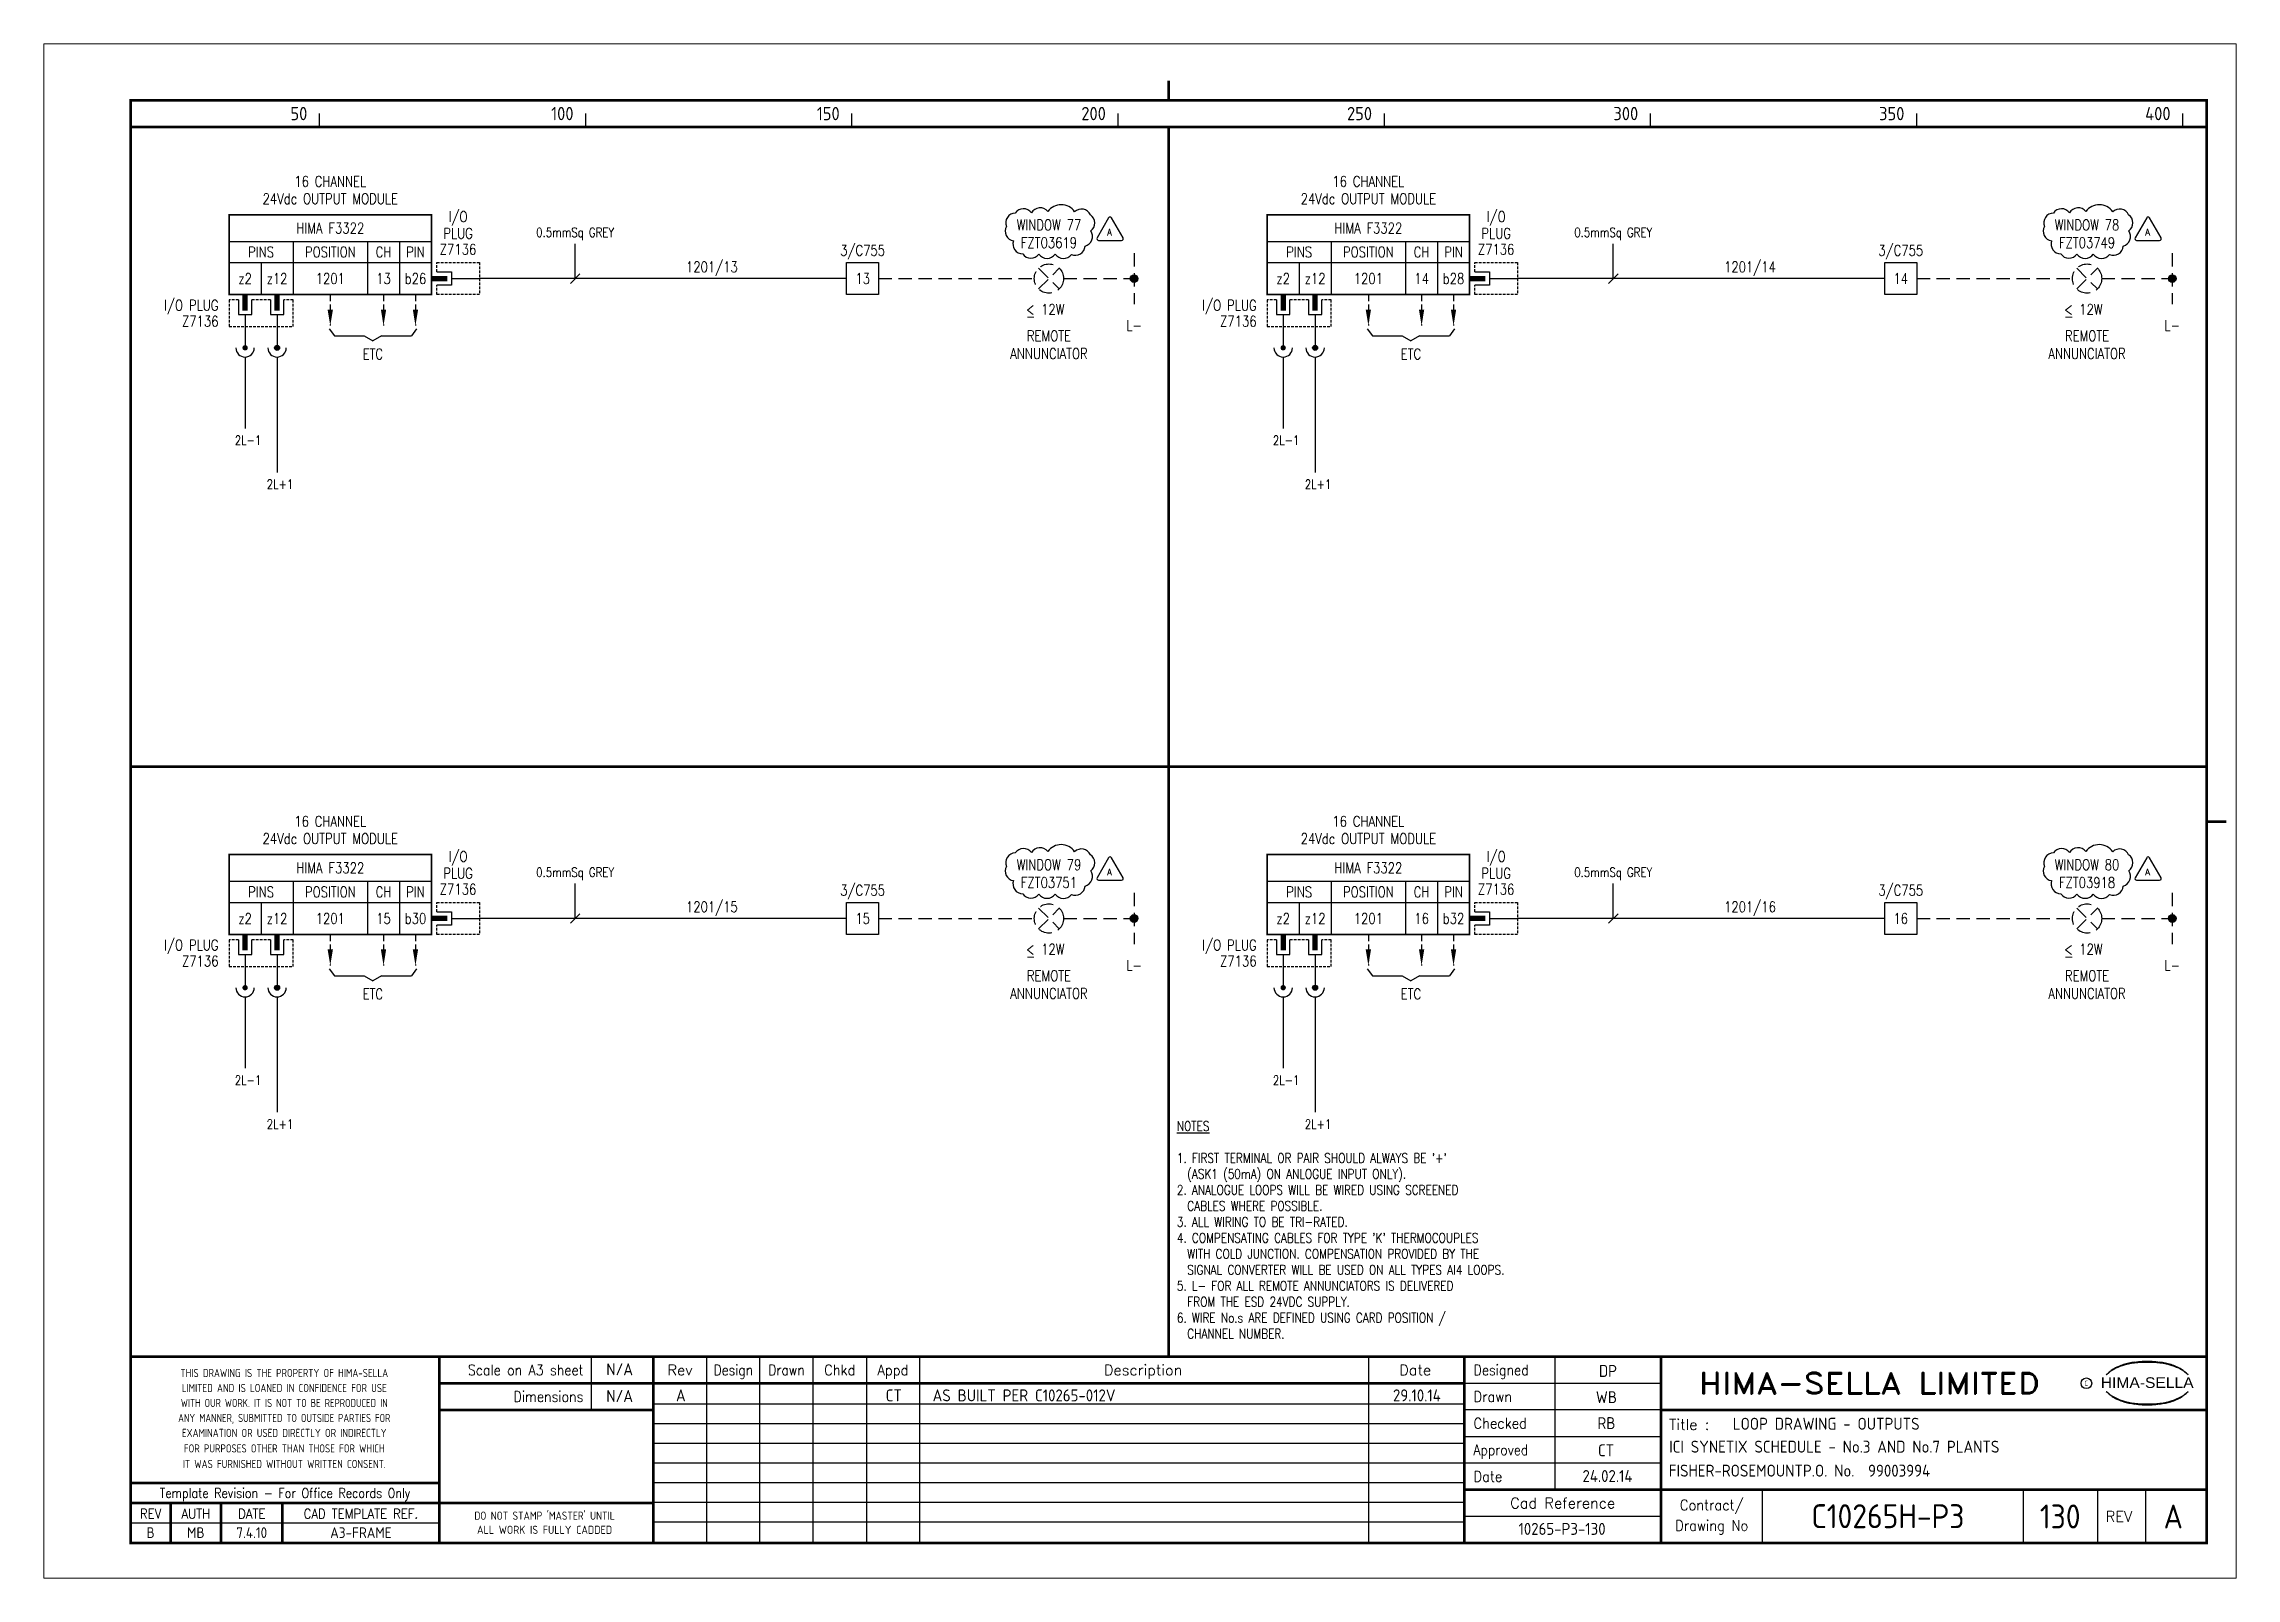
# Paper-space layout 'Layout1' of a CAD drawing. Extents: x 41 to 369, y 29 to 258.
# The model-space entities are those that its viewports show. They can reach past a viewport. Long polylines and large blocks are cut down to what shows.
import ezdxf
from ezdxf.enums import TextEntityAlignment as Align

# ---------------------------------------------------------------- set-up
doc = ezdxf.new("R2010")
doc.units = 0
doc.header["$LTSCALE"] = 0.25
doc.header["$MEASUREMENT"] = 0
doc.linetypes.add('HIDDEN2', pattern=[4.7625, 3.175, -1.5875])
doc.layers.get('0').update_dxf_attribs({"color": 41, "linetype": 'CONTINUOUS'})
for name, color, linetype in [('00-DRG_FRAME', 12, 'CONTINUOUS'), ('01-DRAW', 7, 'CONTINUOUS'), ('04-OUTLINE', 6, 'CONTINUOUS'), ('051-TEXT', 2, 'CONTINUOUS'), ('117', 7, 'CONTINUOUS'), ('117-TEXT', 2, 'CONTINUOUS'), ('DIM', 3, 'CONTINUOUS'), ('LAB', 2, 'CONTINUOUS'), ('RACK', 2, 'CONTINUOUS'), ('SLOT', 2, 'CONTINUOUS'), ('SNA', 2, 'CONTINUOUS'), ('TEXT', 2, 'CONTINUOUS'), ('TPOL', 3, 'CONTINUOUS'), ('XR_FUNCTION', 2, 'CONTINUOUS'), ('XR_MAIN', 2, 'CONTINUOUS')]:
    doc.layers.add(name, color=color, linetype=linetype)
doc.styles.add('ARIAL', font='arial.ttf', dxfattribs={"height": 2.5})
doc.styles.add('CROSSREF', font='romans.shx', dxfattribs={"width": 0.8, "height": 2})
doc.styles.add('FUNCTION', font='ROMANS.shx', dxfattribs={"width": 0.8, "height": 2.5})
doc.styles.add('ISO', font='iso.shx')
doc.styles.add('PINS', font='ROMANS.shx', dxfattribs={"width": 0.8, "height": 2.5})
doc.styles.add('RACK', font='ROMANS.shx', dxfattribs={"width": 0.8, "height": 2.5})
doc.styles.add('ROMAND', font='ROMAND')
doc.styles.add('ROMANS', font='romans.shx', dxfattribs={"width": 0.8})
doc.styles.add('SLOT', font='romans.shx', dxfattribs={"width": 0.8, "height": 2})
doc.styles.add('SYMBOL', font='ROMANS.shx', dxfattribs={"width": 0.8, "height": 20})

psp = doc.layouts.get("Layout1")

msp = doc.modelspace()

# ---------------------------------------------------------------- texts
at = {"layer": '00-DRG_FRAME', "style": 'ISO'}
for s, p in [('50', (47.69, 267.75)), ('100', (97.69, 267.75)), ('150', (147.69, 267.75)), ('200', (197.69, 267.75)), ('250', (247.69, 267.75)), ('300', (297.69, 267.75)), ('350', (347.69, 267.75)), ('400', (397.69, 267.75))]:
    msp.add_text(s, height=2.5, dxfattribs=at).set_placement(p, align=Align.RIGHT)
at = {"layer": '00-DRG_FRAME', "color": 3, "style": 'ISO'}
for s, width, p in [('THIS DRAWING IS THE PROPERTY OF HIMA-SELLA', 0.9, (43.36, 32.44)), ("DO NOT STAMP 'MASTER' UNTIL", 0.95, (92.25, 5.79))]:
    msp.add_text(s, height=1.53, dxfattribs=dict(at, width=width)).set_placement(p, align=Align.MIDDLE)
at = {"layer": '00-DRG_FRAME', "color": 4, "style": 'ROMAND', "width": 0.87}
for s, p in [('Scale on A3 sheet', (99.54, 32)), ('Dimensions', (99.54, 27.01))]:
    msp.add_text(s, height=2, dxfattribs=at).set_placement(p, align=Align.RIGHT)
at = {"layer": '00-DRG_FRAME', "color": 4, "style": 'ROMAND'}
for s, p in [('Rev', (117.7, 32)), ('Description', (204.69, 32)), ('Date', (255.79, 32))]:
    msp.add_text(s, height=2, dxfattribs=at).set_placement(p, align=Align.CENTER)
for s, width, p in [('Design', 0.85, (127.7, 32)), ('Drawn', 0.85, (137.7, 32)), ('Chkd', 0.9, (147.7, 32)), ('Appd', 0.9, (157.7, 32))]:
    msp.add_text(s, height=2, dxfattribs=dict(at, width=width)).set_placement(p, align=Align.CENTER)
for s, width, p in [('Designed', 0.87, (266.75, 32)), ('Drawn', 0.9, (266.75, 27)), ('Checked', 0.9, (266.75, 22)), ('Approved', 0.85, (266.75, 17)), ('Date', 0.9, (266.75, 12))]:
    msp.add_text(s, height=2, dxfattribs=dict(at, width=width)).set_placement(p)
at = {"layer": '00-DRG_FRAME', "color": 3, "style": 'ISO'}
for s, width, p in [('LIMITED AND IS LOANED IN CONFIDENCE FOR USE', 0.9, (43.36, 29.62)), ('ANY MANNER, SUBMITTED TO OUTSIDE PARTIES FOR', 0.87, (43.36, 23.99)), ('WITH OUR WORK. IT IS NOT TO BE REPRODUCED IN', 0.87, (43.36, 26.81)), ('EXAMINATION OR USED DIRECTLY OR INDIRECTLY', 0.9, (43.36, 21.18)), ('FOR PURPOSES OTHER THAN THOSE FOR WHICH', 0.9, (43.36, 18.27)), ('IT WAS FURNISHED WITHOUT WRITTEN CONSENT.', 0.9, (43.36, 15.35))]:
    msp.add_text(s, height=1.53, dxfattribs=dict(at, width=width)).set_placement(p, align=Align.MIDDLE_CENTER)
at = {"layer": '00-DRG_FRAME', "style": 'ROMAND', "width": 1.15}
msp.add_text('HIMA-SELLA LIMITED', height=4, dxfattribs=at).set_placement((341.1, 30.5), align=Align.MIDDLE)
at = {"layer": '00-DRG_FRAME', "color": 3, "style": 'ISO', "width": 0.9}
msp.add_text('C', height=1, dxfattribs=at).set_placement((381.84, 30), align=Align.CENTER)
at = {"layer": '00-DRG_FRAME', "style": 'ARIAL', "width": 1.05}
msp.add_text('HIMA-SELLA', height=2, dxfattribs=at).set_placement((393.3, 29.63), align=Align.CENTER)
at = {"layer": '00-DRG_FRAME', "color": 4, "style": 'ROMAND'}
msp.add_text('Title :', height=2, dxfattribs=at).set_placement((303.5, 21.75))
for s, height, width, p in [('Template Revision - For Office Records Only', 1.8, 0.85, (43.5, 9.62)), ('Contract/', 2, 0.9, (311.5, 7.5)), ('REV', 1.8, 0.9, (18.25, 6)), ('AUTH', 1.8, 0.9, (26.75, 6)), ('DATE', 1.8, 0.9, (37.25, 6)), ('CAD TEMPLATE REF.', 1.8, 0.9, (57.75, 6)), ('Drawing No', 2, 0.9, (311.5, 3.5))]:
    msp.add_text(s, height=height, dxfattribs=dict(at, width=width)).set_placement(p, align=Align.MIDDLE)
for s, p in [('Cad Reference', (283.5, 8)), ('REV', (388, 5.5))]:
    msp.add_text(s, height=2, dxfattribs=at).set_placement(p, align=Align.MIDDLE)
at = {"layer": '00-DRG_FRAME', "color": 41, "style": 'ISO'}
for s, p in [('B', (18.25, 1.45)), ('MB', (26.75, 1.45)), ('7.4.10', (37.25, 1.45)), ('A3-FRAME', (57.75, 1.45))]:
    msp.add_text(s, height=2, dxfattribs=at).set_placement(p, align=Align.CENTER)
at = {"layer": '00-DRG_FRAME', "color": 3, "style": 'ISO'}
msp.add_text('ALL WORK IS FULLY CADDED', height=1.53, dxfattribs=at).set_placement((92.25, 2.98), align=Align.MIDDLE_CENTER)
at = {"layer": '01-DRAW', "color": 2, "style": 'ROMANS', "width": 0.8}
for p in [(60, 222.83), (255, 222.83), (60, 102.64), (255, 102.64)]:
    msp.add_text('ETC', height=2, dxfattribs=at).set_placement(p, align=Align.CENTER)
at = {"layer": '01-DRAW', "style": 'ROMANS', "width": 0.8}
for s, p in [('2L-1', (34.06, 206.76)), ('2L-1', (229.06, 206.76)), ('2L+1', (40.06, 198.5)), ('2L+1', (235.06, 198.5)), ('2L-1', (34.06, 86.56)), ('2L-1', (229.06, 86.56)), ('2L+1', (40.06, 78.31)), ('2L+1', (235.06, 78.31))]:
    msp.add_text(s, height=1.75, dxfattribs=at).set_placement(p)
at = {"layer": '01-DRAW', "char_height": 2, "attachment_point": 5, "style": 'ROMANS'}
for s, insert in [('13', (152, 238)), ('14', (347, 238)), ('15', (152, 117.81)), ('16', (347, 117.81))]:
    msp.add_mtext_dynamic_manual_height_columns(s, width=6, gutter_width=12.5, heights=[5.95], dxfattribs=dict(at, insert=insert))
at = {"layer": '01-DRAW', "insert": (211.02, 79.72), "char_height": 1.8, "width": 80.9791, "attachment_point": 1, "style": 'ROMANS'}
msp.add_mtext("{\\LNOTES\\P\\P}1. FIRST TERMINAL OR PAIR SHOULD ALWAYS BE '+'\\P  (ASK1 (50mA) ON ANLOGUE INPUT ONLY).\\P2. ANALOGUE LOOPS WILL BE WIRED USING SCREENED\\P  CABLES WHERE POSSIBLE.\\P3. ALL WIRING TO BE TRI-RATED.\\P4. COMPENSATING CABLES FOR TYPE 'K' THERMOCOUPLES \\P  WITH COLD JUNCTION. COMPENSATION PROVIDED BY THE\\P  SIGNAL CONVERTER WILL BE USED ON ALL TYPES AI4 LOOPS.\\P5. L- FOR ALL REMOTE ANNUNCIATORS IS DELIVERED \\P  FROM THE ESD 24VDC SUPPLY.\\P6. WIRE No.s ARE DEFINED USING CARD POSITION /\\P  CHANNEL NUMBER.          ", dxfattribs=at)
at = {"layer": '04-OUTLINE', "style": 'ROMANS', "width": 0.95}
for p in [(198.37, 246.73), (393.37, 246.73), (198.37, 126.54), (393.37, 126.54)]:
    msp.add_text('A', height=1.21, dxfattribs=at).set_placement(p, align=Align.MIDDLE)
at = {"layer": '051-TEXT', "style": 'ROMANS', "width": 0.8}
for s, p in [('3/C755', (152, 242.3)), ('3/C755', (347, 242.3)), ('1201/13', (123.68, 239.19)), ('1201/14', (318.68, 239.19)), ('3/C755', (152, 122.11)), ('3/C755', (347, 122.11)), ('1201/15', (123.68, 119)), ('1201/16', (318.68, 119))]:
    msp.add_text(s, height=2, dxfattribs=at).set_placement(p, align=Align.CENTER)
for p in [(203, 230.2), (398, 230.2), (203, 110.01), (398, 110.01)]:
    msp.add_text('L-', height=2, dxfattribs=at).set_placement(p, align=Align.TOP_CENTER)
at = {"layer": '117-TEXT', "style": 'SLOT', "width": 0.8}
for s, p in [('<', (182.68, 231.24)), ('-', (182.68, 229.88)), ('12W', (185.54, 231.23)), ('<', (377.68, 231.24)), ('-', (377.68, 229.88)), ('12W', (380.54, 231.23)), ('<', (182.68, 111.05)), ('12W', (185.54, 111.04)), ('<', (377.68, 111.05)), ('12W', (380.54, 111.04)), ('-', (182.68, 109.69)), ('-', (377.68, 109.69))]:
    msp.add_text(s, height=2, dxfattribs=at).set_placement(p)
at = {"layer": 'DIM', "style": 'ROMANS', "width": 0.8}
for p in [(98, 245.81), (293, 245.81), (98, 125.61), (293, 125.61)]:
    msp.add_text('0.5mmSq GREY', height=1.75, dxfattribs=at).set_placement(p, align=Align.CENTER)
at = {"layer": 'TEXT', "color": 2, "char_height": 2, "style": 'ROMANS'}
for s, insert, attachment_point in [('WINDOW 77\\PFZT03619', (187, 243.75), 8), ('WINDOW 78\\PFZT03749', (382, 243.75), 8), ('REMOTE\\PANNUNCIATOR', (187, 228.25), 2), ('REMOTE\\PANNUNCIATOR', (382, 228.25), 2), ('WINDOW 79\\PFZT03751', (187, 123.56), 8), ('WINDOW 80\\PFZT03918', (382, 123.56), 8), ('REMOTE\\PANNUNCIATOR', (187, 108.06), 2), ('REMOTE\\PANNUNCIATOR', (382, 108.06), 2)]:
    msp.add_mtext_dynamic_manual_height_columns(s, width=50, gutter_width=12.5, heights=[0], dxfattribs=dict(at, insert=insert, attachment_point=attachment_point))

# ---------------------------------------------------------------- blocks, each defined once
blk = doc.blocks.new('A3-REVA')
at = {"layer": '051-TEXT', "style": 'ISO'}
for tag, p in [('DESIGNED', (292.01, 31.7)), ('A', (117.73, 27.28)), ('DES', (127.73, 27.28)), ('DRN', (137.73, 27.28)), ('CHKD', (147.73, 27.28)), ('APPD', (157.73, 27.28)), ('DATE', (256, 27.28)), ('DRAWN', (291.72, 26.77)), ('CHECKED', (291.72, 21.89)), ('APPD', (291.65, 16.79)), ('DATE', (291.92, 11.96))]:
    blk.add_attdef(tag, text='', height=2.25, dxfattribs=at).set_placement(p, align=Align.CENTER)
blk.add_attdef('DESCRIPTION', (165.03, 27.28), '', height=2.25, dxfattribs=at)
blk = doc.blocks.new('A3-TITLE')
at = {"layer": '051-TEXT', "style": 'ISO'}
blk.add_attdef('TITLE_1', (315.46, 21.78), '', height=2.25, dxfattribs=at)
for tag, p in [('DRGNO', (376.96, 3.24)), ('REV.', (398.2, 3.24))]:
    blk.add_attdef(tag, text='', height=4.5, dxfattribs=at).set_placement(p, align=Align.CENTER)
blk = doc.blocks.new('A3-CONTRACT')
at = {"layer": '051-TEXT', "color": 41, "style": 'ISO'}
for tag, height, p in [('SCALE', 2.25, (106.71, 31.82)), ('DIMS', 2.25, (106.71, 26.8)), ('CONTRACT', 4.5, (344.94, 3.1)), ('CAD-REF', 2.25, (283.73, 1.84))]:
    blk.add_attdef(tag, text='', height=height, dxfattribs=at).set_placement(p, align=Align.CENTER)
for tag, p in [('TITLE_2', (303.86, 17.28)), ('TITLE_3', (303.79, 12.78))]:
    blk.add_attdef(tag, p, '', height=2.25, dxfattribs=at)
blk = doc.blocks.new('DOT')
for radius in [0.75, 0.65, 0.55, 0.45, 0.35, 0.25, 0.15, 0.05]:
    blk.add_circle((0, 0), radius)
blk = doc.blocks.new('F3322-13')
for p, q in [((-38, 7), (0, 7)), ((-26, 7), (-26, -3)), ((-12, 7), (-12, -3)), ((-6, 7), (-6, -3)), ((-38, 3), (0, 3)), ((-32, 3), (-32, -3)), ((1, 1.25), (3.75, 1.25)), ((3.75, 1.25), (3.75, -1.25)), ((3.75, 0), (9, 0)), ((-36.25, -4), (-36.25, -6.75)), ((-33.75, -6.75), (-33.75, -4)), ((-30.25, -4), (-30.25, -6.75)), ((-27.75, -6.75), (-27.75, -4)), ((3.75, -1.25), (1, -1.25)), ((-36.25, -6.75), (-33.75, -6.75)), ((-35, -6.75), (-35, -9)), ((-30.25, -6.75), (-27.75, -6.75)), ((-29, -6.75), (-29, -9))]:
    blk.add_line(p, q)
at = {"const_width": 0.3}
blk.add_lwpolyline([(0, -3), (-38, -3), (-38, 12), (0, 12)], close=True, dxfattribs=at)
blk.add_lwpolyline([(3, 0, 1, 1, 0), (0, 0, 0.5, 0.5, 0)], format="xyseb")
at = {"color": 3, "linetype": 'HIDDEN2', "ltscale": 0.4}
for points in [[(1, 1.25), (1, 3), (9, 3), (9, -3), (1, -3), (1, -1.25)], [(-36.25, -4), (-38, -4), (-38, -9), (-26, -9), (-26, -4), (-27.75, -4)], [(-30.25, -4), (-33.75, -4)]]:
    blk.add_lwpolyline(points, dxfattribs=at)
at = {"const_width": 1}
for points in [[(-35, -6), (-35, -3)], [(-29, -6), (-29, -3)]]:
    blk.add_lwpolyline(points, dxfattribs=at)
at = {"layer": 'LAB', "style": 'PINS', "width": 0.8, "flags": 1}
blk.add_attdef('LAB1', text='', height=1.5, dxfattribs=at).set_placement((-41, -1), align=Align.RIGHT)
at = {"layer": 'RACK', "style": 'RACK', "width": 0.8}
blk.add_attdef('SLOT', text='', height=2, dxfattribs=at).set_placement((-19, 0), align=Align.MIDDLE)
at = {"layer": 'SLOT', "style": 'SLOT', "width": 0.8}
blk.add_attdef('ADD1', text='', height=2, dxfattribs=at).set_placement((-9, 0), align=Align.MIDDLE)
at = {"layer": 'SNA', "style": 'SYMBOL', "width": 0.8, "flags": 1}
blk.add_attdef('SNA', text='', height=1.5, dxfattribs=at).set_placement((-41, 5), align=Align.RIGHT)
at = {"layer": 'TEXT', "style": 'ROMANS', "width": 0.8}
for s, p in [('16 CHANNEL', (-19, 17.25)), ('24Vdc OUTPUT MODULE', (-19, 14))]:
    blk.add_text(s, height=2, dxfattribs=at).set_placement(p, align=Align.CENTER)
for s, p in [('I/O', (5, 11.5)), ('HIMA F3322', (-19, 9.5)), ('PLUG', (5, 8.5)), ('PINS', (-32, 5)), ('POSITION', (-19, 5)), ('CH', (-9, 5)), ('PIN', (-3, 5)), ('Z7136', (5, 5.5)), ('z2', (-35, 0)), ('z12', (-29, 0)), ('b26', (-3, 0))]:
    blk.add_text(s, height=2, dxfattribs=at).set_placement(p, align=Align.MIDDLE)
for s, p in [('I/O PLUG', (-40, -5)), ('Z7136', (-40, -8))]:
    blk.add_text(s, height=2, dxfattribs=at).set_placement(p, align=Align.MIDDLE_RIGHT)
at = {"layer": 'TPOL', "color": 2, "style": 'PINS', "width": 0.8}
blk.add_attdef('CN1', text='', height=2, dxfattribs=at).set_placement((-3, 0), align=Align.MIDDLE)
at = {"layer": 'TPOL', "style": 'PINS', "width": 0.8, "flags": 1}
blk.add_attdef('CN2', text='', height=1, dxfattribs=at).set_placement((9, 0), align=Align.MIDDLE_RIGHT)
for tag, p in [('CN3', (-35, -9)), ('CN4', (-29, -9))]:
    blk.add_attdef(tag, text='', height=1, dxfattribs=at).set_placement(p, align=Align.BOTTOM_CENTER)
at = {"layer": 'XR_FUNCTION', "style": 'FUNCTION', "width": 0.8, "flags": 1}
blk.add_attdef('XR_FUNCTION', text='', height=1.5, dxfattribs=at).set_placement((-41, 7), align=Align.RIGHT)
at = {"layer": 'XR_MAIN', "style": 'CROSSREF', "width": 0.8, "flags": 1}
blk.add_attdef('XR_MAIN', text='', height=1.5, dxfattribs=at).set_placement((-41, 1), align=Align.RIGHT)
blk = doc.blocks.new('F3322-14')
for p, q in [((-38, 7), (0, 7)), ((-26, 7), (-26, -3)), ((-12, 7), (-12, -3)), ((-6, 7), (-6, -3)), ((-38, 3), (0, 3)), ((-32, 3), (-32, -3)), ((1, 1.25), (3.75, 1.25)), ((3.75, 1.25), (3.75, -1.25)), ((3.75, 0), (9, 0)), ((-36.25, -4), (-36.25, -6.75)), ((-33.75, -6.75), (-33.75, -4)), ((-30.25, -4), (-30.25, -6.75)), ((-27.75, -6.75), (-27.75, -4)), ((3.75, -1.25), (1, -1.25)), ((-36.25, -6.75), (-33.75, -6.75)), ((-35, -6.75), (-35, -9)), ((-30.25, -6.75), (-27.75, -6.75)), ((-29, -6.75), (-29, -9))]:
    blk.add_line(p, q)
at = {"const_width": 0.3}
blk.add_lwpolyline([(0, -3), (-38, -3), (-38, 12), (0, 12)], close=True, dxfattribs=at)
blk.add_lwpolyline([(3, 0, 1, 1, 0), (0, 0, 0.5, 0.5, 0)], format="xyseb")
at = {"color": 3, "linetype": 'HIDDEN2', "ltscale": 0.4}
for points in [[(1, 1.25), (1, 3), (9, 3), (9, -3), (1, -3), (1, -1.25)], [(-36.25, -4), (-38, -4), (-38, -9), (-26, -9), (-26, -4), (-27.75, -4)], [(-30.25, -4), (-33.75, -4)]]:
    blk.add_lwpolyline(points, dxfattribs=at)
at = {"const_width": 1}
for points in [[(-35, -6), (-35, -3)], [(-29, -6), (-29, -3)]]:
    blk.add_lwpolyline(points, dxfattribs=at)
at = {"layer": 'LAB', "style": 'PINS', "width": 0.8, "flags": 1}
blk.add_attdef('LAB1', text='', height=1.5, dxfattribs=at).set_placement((-41, -1), align=Align.RIGHT)
at = {"layer": 'RACK', "style": 'RACK', "width": 0.8}
blk.add_attdef('SLOT', text='', height=2, dxfattribs=at).set_placement((-19, 0), align=Align.MIDDLE)
at = {"layer": 'SLOT', "style": 'SLOT', "width": 0.8}
blk.add_attdef('ADD1', text='', height=2, dxfattribs=at).set_placement((-9, 0), align=Align.MIDDLE)
at = {"layer": 'SNA', "style": 'SYMBOL', "width": 0.8, "flags": 1}
blk.add_attdef('SNA', text='', height=1.5, dxfattribs=at).set_placement((-41, 5), align=Align.RIGHT)
at = {"layer": 'TEXT', "style": 'ROMANS', "width": 0.8}
for s, p in [('16 CHANNEL', (-19, 17.25)), ('24Vdc OUTPUT MODULE', (-19, 14))]:
    blk.add_text(s, height=2, dxfattribs=at).set_placement(p, align=Align.CENTER)
for s, p in [('I/O', (5, 11.5)), ('HIMA F3322', (-19, 9.5)), ('PLUG', (5, 8.5)), ('PINS', (-32, 5)), ('POSITION', (-19, 5)), ('CH', (-9, 5)), ('PIN', (-3, 5)), ('Z7136', (5, 5.5)), ('z2', (-35, 0)), ('z12', (-29, 0)), ('b28', (-3, 0))]:
    blk.add_text(s, height=2, dxfattribs=at).set_placement(p, align=Align.MIDDLE)
for s, p in [('I/O PLUG', (-40, -5)), ('Z7136', (-40, -8))]:
    blk.add_text(s, height=2, dxfattribs=at).set_placement(p, align=Align.MIDDLE_RIGHT)
at = {"layer": 'TPOL', "color": 2, "style": 'PINS', "width": 0.8}
blk.add_attdef('CN1', text='', height=2, dxfattribs=at).set_placement((-3, 0), align=Align.MIDDLE)
at = {"layer": 'TPOL', "style": 'PINS', "width": 0.8, "flags": 1}
blk.add_attdef('CN2', text='', height=1, dxfattribs=at).set_placement((9, 0), align=Align.MIDDLE_RIGHT)
for tag, p in [('CN3', (-35, -9)), ('CN4', (-29, -9))]:
    blk.add_attdef(tag, text='', height=1, dxfattribs=at).set_placement(p, align=Align.BOTTOM_CENTER)
at = {"layer": 'XR_FUNCTION', "style": 'FUNCTION', "width": 0.8, "flags": 1}
blk.add_attdef('XR_FUNCTION', text='', height=1.5, dxfattribs=at).set_placement((-41, 7), align=Align.RIGHT)
at = {"layer": 'XR_MAIN', "style": 'CROSSREF', "width": 0.8, "flags": 1}
blk.add_attdef('XR_MAIN', text='', height=1.5, dxfattribs=at).set_placement((-41, 1), align=Align.RIGHT)
blk = doc.blocks.new('F3322-15')
for p, q in [((-38, 7), (0, 7)), ((-26, 7), (-26, -3)), ((-12, 7), (-12, -3)), ((-6, 7), (-6, -3)), ((-38, 3), (0, 3)), ((-32, 3), (-32, -3)), ((1, 1.25), (3.75, 1.25)), ((3.75, 1.25), (3.75, -1.25)), ((3.75, 0), (9, 0)), ((-36.25, -4), (-36.25, -6.75)), ((-33.75, -6.75), (-33.75, -4)), ((-30.25, -4), (-30.25, -6.75)), ((-27.75, -6.75), (-27.75, -4)), ((3.75, -1.25), (1, -1.25)), ((-36.25, -6.75), (-33.75, -6.75)), ((-35, -6.75), (-35, -9)), ((-30.25, -6.75), (-27.75, -6.75)), ((-29, -6.75), (-29, -9))]:
    blk.add_line(p, q)
at = {"const_width": 0.3}
blk.add_lwpolyline([(0, -3), (-38, -3), (-38, 12), (0, 12)], close=True, dxfattribs=at)
blk.add_lwpolyline([(3, 0, 1, 1, 0), (0, 0, 0.5, 0.5, 0)], format="xyseb")
at = {"color": 3, "linetype": 'HIDDEN2', "ltscale": 0.4}
for points in [[(1, 1.25), (1, 3), (9, 3), (9, -3), (1, -3), (1, -1.25)], [(-36.25, -4), (-38, -4), (-38, -9), (-26, -9), (-26, -4), (-27.75, -4)], [(-30.25, -4), (-33.75, -4)]]:
    blk.add_lwpolyline(points, dxfattribs=at)
at = {"const_width": 1}
for points in [[(-35, -6), (-35, -3)], [(-29, -6), (-29, -3)]]:
    blk.add_lwpolyline(points, dxfattribs=at)
at = {"layer": 'LAB', "style": 'PINS', "width": 0.8, "flags": 1}
blk.add_attdef('LAB1', text='', height=1.5, dxfattribs=at).set_placement((-41, -1), align=Align.RIGHT)
at = {"layer": 'RACK', "style": 'RACK', "width": 0.8}
blk.add_attdef('SLOT', text='', height=2, dxfattribs=at).set_placement((-19, 0), align=Align.MIDDLE)
at = {"layer": 'SLOT', "style": 'SLOT', "width": 0.8}
blk.add_attdef('ADD1', text='', height=2, dxfattribs=at).set_placement((-9, 0), align=Align.MIDDLE)
at = {"layer": 'SNA', "style": 'SYMBOL', "width": 0.8, "flags": 1}
blk.add_attdef('SNA', text='', height=1.5, dxfattribs=at).set_placement((-41, 5), align=Align.RIGHT)
at = {"layer": 'TEXT', "style": 'ROMANS', "width": 0.8}
for s, p in [('16 CHANNEL', (-19, 17.25)), ('24Vdc OUTPUT MODULE', (-19, 14))]:
    blk.add_text(s, height=2, dxfattribs=at).set_placement(p, align=Align.CENTER)
for s, p in [('I/O', (5, 11.5)), ('HIMA F3322', (-19, 9.5)), ('PLUG', (5, 8.5)), ('PINS', (-32, 5)), ('POSITION', (-19, 5)), ('CH', (-9, 5)), ('PIN', (-3, 5)), ('Z7136', (5, 5.5)), ('z2', (-35, 0)), ('z12', (-29, 0)), ('b30', (-3, 0))]:
    blk.add_text(s, height=2, dxfattribs=at).set_placement(p, align=Align.MIDDLE)
for s, p in [('I/O PLUG', (-40, -5)), ('Z7136', (-40, -8))]:
    blk.add_text(s, height=2, dxfattribs=at).set_placement(p, align=Align.MIDDLE_RIGHT)
at = {"layer": 'TPOL', "color": 2, "style": 'PINS', "width": 0.8}
blk.add_attdef('CN1', text='', height=2, dxfattribs=at).set_placement((-3, 0), align=Align.MIDDLE)
at = {"layer": 'TPOL', "style": 'PINS', "width": 0.8, "flags": 1}
blk.add_attdef('CN2', text='', height=1, dxfattribs=at).set_placement((9, 0), align=Align.MIDDLE_RIGHT)
for tag, p in [('CN3', (-35, -9)), ('CN4', (-29, -9))]:
    blk.add_attdef(tag, text='', height=1, dxfattribs=at).set_placement(p, align=Align.BOTTOM_CENTER)
at = {"layer": 'XR_FUNCTION', "style": 'FUNCTION', "width": 0.8, "flags": 1}
blk.add_attdef('XR_FUNCTION', text='', height=1.5, dxfattribs=at).set_placement((-41, 7), align=Align.RIGHT)
at = {"layer": 'XR_MAIN', "style": 'CROSSREF', "width": 0.8, "flags": 1}
blk.add_attdef('XR_MAIN', text='', height=1.5, dxfattribs=at).set_placement((-41, 1), align=Align.RIGHT)
blk = doc.blocks.new('F3322-16')
for p, q in [((-38, 7), (0, 7)), ((-26, 7), (-26, -3)), ((-12, 7), (-12, -3)), ((-6, 7), (-6, -3)), ((-38, 3), (0, 3)), ((-32, 3), (-32, -3)), ((1, 1.25), (3.75, 1.25)), ((3.75, 1.25), (3.75, -1.25)), ((3.75, 0), (9, 0)), ((-36.25, -4), (-36.25, -6.75)), ((-33.75, -6.75), (-33.75, -4)), ((-30.25, -4), (-30.25, -6.75)), ((-27.75, -6.75), (-27.75, -4)), ((3.75, -1.25), (1, -1.25)), ((-36.25, -6.75), (-33.75, -6.75)), ((-35, -6.75), (-35, -9)), ((-30.25, -6.75), (-27.75, -6.75)), ((-29, -6.75), (-29, -9))]:
    blk.add_line(p, q)
at = {"const_width": 0.3}
blk.add_lwpolyline([(0, -3), (-38, -3), (-38, 12), (0, 12)], close=True, dxfattribs=at)
blk.add_lwpolyline([(3, 0, 1, 1, 0), (0, 0, 0.5, 0.5, 0)], format="xyseb")
at = {"color": 3, "linetype": 'HIDDEN2', "ltscale": 0.4}
for points in [[(1, 1.25), (1, 3), (9, 3), (9, -3), (1, -3), (1, -1.25)], [(-36.25, -4), (-38, -4), (-38, -9), (-26, -9), (-26, -4), (-27.75, -4)], [(-30.25, -4), (-33.75, -4)]]:
    blk.add_lwpolyline(points, dxfattribs=at)
at = {"const_width": 1}
for points in [[(-35, -6), (-35, -3)], [(-29, -6), (-29, -3)]]:
    blk.add_lwpolyline(points, dxfattribs=at)
at = {"layer": 'LAB', "style": 'PINS', "width": 0.8, "flags": 1}
blk.add_attdef('LAB1', text='', height=1.5, dxfattribs=at).set_placement((-41, -1), align=Align.RIGHT)
at = {"layer": 'RACK', "style": 'RACK', "width": 0.8}
blk.add_attdef('SLOT', text='', height=2, dxfattribs=at).set_placement((-19, 0), align=Align.MIDDLE)
at = {"layer": 'SLOT', "style": 'SLOT', "width": 0.8}
blk.add_attdef('ADD1', text='', height=2, dxfattribs=at).set_placement((-9, 0), align=Align.MIDDLE)
at = {"layer": 'SNA', "style": 'SYMBOL', "width": 0.8, "flags": 1}
blk.add_attdef('SNA', text='', height=1.5, dxfattribs=at).set_placement((-41, 5), align=Align.RIGHT)
at = {"layer": 'TEXT', "style": 'ROMANS', "width": 0.8}
for s, p in [('16 CHANNEL', (-19, 17.25)), ('24Vdc OUTPUT MODULE', (-19, 14))]:
    blk.add_text(s, height=2, dxfattribs=at).set_placement(p, align=Align.CENTER)
for s, p in [('I/O', (5, 11.5)), ('HIMA F3322', (-19, 9.5)), ('PLUG', (5, 8.5)), ('PINS', (-32, 5)), ('POSITION', (-19, 5)), ('CH', (-9, 5)), ('PIN', (-3, 5)), ('Z7136', (5, 5.5)), ('z2', (-35, 0)), ('z12', (-29, 0)), ('b32', (-3, 0))]:
    blk.add_text(s, height=2, dxfattribs=at).set_placement(p, align=Align.MIDDLE)
for s, p in [('I/O PLUG', (-40, -5)), ('Z7136', (-40, -8))]:
    blk.add_text(s, height=2, dxfattribs=at).set_placement(p, align=Align.MIDDLE_RIGHT)
at = {"layer": 'TPOL', "color": 2, "style": 'PINS', "width": 0.8}
blk.add_attdef('CN1', text='', height=2, dxfattribs=at).set_placement((-3, 0), align=Align.MIDDLE)
at = {"layer": 'TPOL', "style": 'PINS', "width": 0.8, "flags": 1}
blk.add_attdef('CN2', text='', height=1, dxfattribs=at).set_placement((9, 0), align=Align.MIDDLE_RIGHT)
for tag, p in [('CN3', (-35, -9)), ('CN4', (-29, -9))]:
    blk.add_attdef(tag, text='', height=1, dxfattribs=at).set_placement(p, align=Align.BOTTOM_CENTER)
at = {"layer": 'XR_FUNCTION', "style": 'FUNCTION', "width": 0.8, "flags": 1}
blk.add_attdef('XR_FUNCTION', text='', height=1.5, dxfattribs=at).set_placement((-41, 7), align=Align.RIGHT)
at = {"layer": 'XR_MAIN', "style": 'CROSSREF', "width": 0.8, "flags": 1}
blk.add_attdef('XR_MAIN', text='', height=1.5, dxfattribs=at).set_placement((-41, 1), align=Align.RIGHT)
blk = doc.blocks.new('A3-REVB')
at = {"layer": '051-TEXT', "style": 'ISO'}
for tag, p in [('A', (124.85, -20.36)), ('DES', (134.85, -20.36)), ('DRN', (144.85, -20.36)), ('CHKD', (154.85, -20.36)), ('APPD', (164.85, -20.36)), ('DATE', (263.12, -20.36))]:
    blk.add_attdef(tag, text='', height=2.25, dxfattribs=at).set_placement(p, align=Align.CENTER)
blk.add_attdef('DESCRIPTION', (172.15, -20.36), '', height=2.25, dxfattribs=at)

# ---------------------------------------------------------------- linework, layer by layer
at = {"layer": '00-DRG_FRAME'}
for p, q in [((50, 266.5), (50, 269)), ((100, 266.5), (100, 269)), ((150, 266.5), (150, 269)), ((200, 266.5), (200, 269)), ((250, 266.5), (250, 269)), ((300, 266.5), (300, 269)), ((350, 266.5), (350, 269)), ((400, 266.5), (400, 269)), ((101.01, 35.5), (101.01, 25.5)), ((122.7, 35.5), (122.7, 0.5)), ((132.7, 0.5), (132.7, 35.5)), ((142.7, 0.5), (142.7, 35.5)), ((152.7, 35.5), (152.7, 0.5)), ((162.7, 35.5), (162.7, 0.5)), ((247, 35.5), (247, 0.5)), ((282, 35.5), (282, 10.5)), ((265, 30.5), (302, 30.5)), ((265, 26.59), (112.7, 26.59)), ((302, 25.5), (265, 25.5)), ((265, 22.89), (112.7, 22.89)), ((265, 19.19), (112.7, 19.19)), ((265, 20.5), (302, 20.5)), ((265, 15.49), (112.7, 15.49)), ((302, 15.5), (265, 15.5)), ((265, 11.79), (112.7, 11.79)), ((321, 10.5), (321, 0.5)), ((370, 10.5), (370, 0.5)), ((384, 0.5), (384, 10.5)), ((393, 10.5), (393, 0.5)), ((72.5, 4.25), (14.5, 4.25)), ((265, 8.09), (112.7, 8.09)), ((265, 4.39), (112.7, 4.39)), ((302, 5.5), (265, 5.5))]:
    msp.add_line(p, q, dxfattribs=at)
at = {"layer": '00-DRG_FRAME', "const_width": 0.5}
for points in [[(209.5, 271.5), (209.5, 275.18)], [(209.5, 271.5), (209.5, 275.18)], [(14.5, 266.5), (404.5, 266.5)], [(209.5, 35.5), (209.5, 266.5)], [(14.5, 146.31), (404.5, 146.31)], [(404.5, 136), (408.18, 136)], [(404.5, 35.5), (14.5, 35.5)], [(72.5, 0.5), (72.5, 35.5)], [(112.7, 0.5), (112.7, 35.5)], [(265, 35.5), (265, 0.5)], [(302, 0.5), (302, 35.5)], [(265, 30.5), (72.5, 30.5)], [(112.7, 25.5), (72.5, 25.5)], [(404.5, 25.5), (302, 25.5)], [(14.5, 11.75), (72.5, 11.75)], [(14.5, 8), (72.5, 8)], [(22, 0.5), (22, 8)], [(31.5, 0.5), (31.5, 8)], [(43, 0.5), (43, 8)], [(112.7, 8), (72.5, 8)], [(265, 10.5), (404.5, 10.5)]]:
    msp.add_lwpolyline(points, dxfattribs=at)
msp.add_lwpolyline([(14.5, 0.5), (404.5, 0.5), (404.5, 271.5), (14.5, 271.5)], close=True, dxfattribs=at)
at = {"layer": '00-DRG_FRAME', "color": 3}
msp.add_circle((381.88, 30.5), 1, dxfattribs=at)
for centre, radius, start, end in [((390.6, 26.83), 7.24, 106.0532, 133.5024), ((390.11, 28.1), 5.98, 122.244, 131.6154), ((389.75, 28.78), 5.21, 111.8206, 122.8668), ((391.78, 24.7), 9.76, 107.5931, 113.9452), ((393.1, 18.5), 15.94, 89.2698, 106.3911), ((392.1, 23.52), 10.99, 96.0146, 107.3203), ((393.29, 16.31), 18.28, 92.8917, 97.3734), ((393.24, 18.86), 15.73, 89.7805, 93.1738), ((393.36, 18.86), 15.73, 86.8262, 90.2195), ((393.51, 18.5), 15.94, 73.6089, 90.7302), ((393.31, 16.31), 18.28, 82.6266, 87.1083), ((394.51, 23.52), 10.99, 72.6797, 83.9854), ((394.83, 24.7), 9.76, 66.0548, 72.4069), ((396, 26.83), 7.24, 46.4976, 73.9468), ((396.85, 28.78), 5.21, 57.1332, 68.1794), ((396.49, 28.1), 5.98, 48.3846, 57.756), ((390.88, 27.01), 7.3, 130.419, 136.057), ((390.88, 34.04), 7.3, 223.943, 229.581), ((390.6, 34.23), 7.24, 226.4976, 253.9468), ((396, 34.23), 7.24, 286.0532, 313.5024), ((395.73, 27.01), 7.3, 43.943, 49.581), ((395.73, 34.04), 7.3, 310.419, 316.057), ((390.11, 32.96), 5.98, 228.3846, 237.756), ((389.75, 32.28), 5.21, 237.1332, 248.1794), ((391.78, 36.36), 9.76, 246.0548, 252.4069), ((393.1, 42.56), 15.94, 253.6089, 270.7302), ((392.1, 37.54), 10.99, 252.6797, 263.9854), ((393.29, 44.75), 18.28, 262.6266, 267.1083), ((393.24, 42.19), 15.73, 266.8262, 270.2195), ((393.51, 42.56), 15.94, 269.2698, 286.3911), ((393.36, 42.19), 15.73, 269.7805, 273.1738), ((393.31, 44.75), 18.28, 272.8917, 277.3734), ((394.51, 37.54), 10.99, 276.0146, 287.3203), ((394.83, 36.36), 9.76, 287.5931, 293.9452), ((396.85, 32.28), 5.21, 291.8206, 302.8668), ((396.49, 32.96), 5.98, 302.244, 311.6154)]:
    msp.add_arc(centre, radius, start, end, dxfattribs=at)
at = {"layer": '01-DRAW'}
for p, q in [((149, 241), (155, 241)), ((149, 235), (149, 241)), ((155, 241), (155, 235)), ((344, 241), (350, 241)), ((344, 235), (344, 241)), ((350, 241), (350, 235)), ((149, 238), (80, 238)), ((155, 235), (149, 235)), ((344, 238), (275, 238)), ((350, 235), (344, 235)), ((36, 229), (36, 225)), ((42, 229), (42, 225)), ((51.8, 228.55), (52.77, 227.26)), ((52.77, 227.26), (58.38, 227.26)), ((58.38, 227.26), (60, 226.29)), ((61.62, 227.26), (60, 226.29)), ((61.62, 227.26), (67.23, 227.26)), ((68.2, 228.55), (67.23, 227.26)), ((231, 229), (231, 225)), ((237, 229), (237, 225)), ((246.8, 228.55), (247.77, 227.26)), ((247.77, 227.26), (253.38, 227.26)), ((253.38, 227.26), (255, 226.29)), ((256.62, 227.26), (255, 226.29)), ((256.62, 227.26), (262.23, 227.26)), ((263.2, 228.55), (262.23, 227.26)), ((36, 223.27), (36, 209.87)), ((42, 223.27), (42, 201.61)), ((42, 223.27), (42, 201.61)), ((231, 223.27), (231, 209.87)), ((237, 223.27), (237, 201.61)), ((237, 223.27), (237, 201.61)), ((149, 120.81), (155, 120.81)), ((149, 114.81), (149, 120.81)), ((155, 120.81), (155, 114.81)), ((344, 120.81), (350, 120.81)), ((344, 114.81), (344, 120.81)), ((350, 120.81), (350, 114.81)), ((149, 117.81), (80, 117.81)), ((344, 117.81), (275, 117.81)), ((155, 114.81), (149, 114.81)), ((350, 114.81), (344, 114.81)), ((36, 108.81), (36, 104.81)), ((42, 108.81), (42, 104.81)), ((51.8, 108.36), (52.77, 107.06)), ((68.2, 108.36), (67.23, 107.06)), ((231, 108.81), (231, 104.81)), ((237, 108.81), (237, 104.81)), ((246.8, 108.36), (247.77, 107.06)), ((263.2, 108.36), (262.23, 107.06)), ((36, 103.08), (36, 89.68)), ((42, 103.08), (42, 81.42)), ((42, 103.08), (42, 81.42)), ((52.77, 107.06), (58.38, 107.06)), ((58.38, 107.06), (60, 106.09)), ((61.62, 107.06), (60, 106.09)), ((61.62, 107.06), (67.23, 107.06)), ((231, 103.08), (231, 89.68)), ((237, 103.08), (237, 81.42)), ((237, 103.08), (237, 81.42)), ((247.77, 107.06), (253.38, 107.06)), ((253.38, 107.06), (255, 106.09)), ((256.62, 107.06), (255, 106.09)), ((256.62, 107.06), (262.23, 107.06))]:
    msp.add_line(p, q, dxfattribs=at)
at = {"layer": '01-DRAW', "color": 0, "linetype": 'HIDDEN2', "ltscale": 2}
for p, q in [((185.06, 236.06), (188.94, 239.94)), ((185.06, 239.94), (188.94, 236.06)), ((203, 242.8), (203, 233.2)), ((380.06, 236.06), (383.94, 239.94)), ((380.06, 239.94), (383.94, 236.06)), ((398, 242.8), (398, 233.2)), ((155, 238), (184.25, 238)), ((189.75, 238), (203, 238)), ((350, 238), (379.25, 238)), ((384.75, 238), (398, 238)), ((185.06, 115.86), (188.94, 119.75)), ((185.06, 119.75), (188.94, 115.86)), ((203, 122.61), (203, 113.01)), ((380.06, 115.86), (383.94, 119.75)), ((380.06, 119.75), (383.94, 115.86)), ((398, 122.61), (398, 113.01)), ((155, 117.81), (184.25, 117.81)), ((189.75, 117.81), (203, 117.81)), ((350, 117.81), (379.25, 117.81)), ((384.75, 117.81), (398, 117.81))]:
    msp.add_line(p, q, dxfattribs=at)
at = {"layer": '01-DRAW', "linetype": 'HIDDEN2'}
for p, q in [((52, 235), (52, 229.17)), ((62, 235), (62, 229.17)), ((68, 235), (68, 229.17)), ((247, 235), (247, 229.17)), ((257, 235), (257, 229.17)), ((263, 235), (263, 229.17)), ((52, 114.81), (52, 108.98)), ((62, 114.81), (62, 108.98)), ((68, 114.81), (68, 108.98)), ((247, 114.81), (247, 108.98)), ((257, 114.81), (257, 108.98)), ((263, 114.81), (263, 108.98))]:
    msp.add_line(p, q, dxfattribs=at)
at = {"layer": '01-DRAW', "const_width": 0.5}
for points in [[(35.75, 225, 1), (36.25, 225, 1)], [(41.75, 225, 1), (42.25, 225, 1)], [(230.75, 225, 1), (231.25, 225, 1)], [(236.75, 225, 1), (237.25, 225, 1)], [(35.75, 104.81, 1), (36.25, 104.81, 1)], [(41.75, 104.81, 1), (42.25, 104.81, 1)], [(230.75, 104.81, 1), (231.25, 104.81, 1)], [(236.75, 104.81, 1), (237.25, 104.81, 1)]]:
    msp.add_lwpolyline(points, format="xyb", close=True, dxfattribs=at)
at = {"layer": '01-DRAW', "color": 0, "linetype": 'HIDDEN2', "ltscale": 2}
for centre in [(187, 238), (382, 238), (187, 117.81), (382, 117.81)]:
    msp.add_circle(centre, 2.75, dxfattribs=at)
at = {"layer": '01-DRAW'}
for centre, radius in [((42, 225), 0.475), ((42, 225), 0.389), ((42, 225), 0.302), ((42, 225), 0.216), ((42, 225), 0.13), ((42, 225), 0.0432), ((237, 225), 0.475), ((237, 225), 0.389), ((237, 225), 0.302), ((237, 225), 0.216), ((237, 225), 0.13), ((237, 225), 0.0432), ((42, 104.81), 0.475), ((42, 104.81), 0.389), ((42, 104.81), 0.302), ((42, 104.81), 0.216), ((42, 104.81), 0.13), ((42, 104.81), 0.0432), ((237, 104.81), 0.475), ((237, 104.81), 0.389), ((237, 104.81), 0.302), ((237, 104.81), 0.216), ((237, 104.81), 0.13), ((237, 104.81), 0.0432)]:
    msp.add_circle(centre, radius, dxfattribs=at)
for centre in [(36, 225), (42, 225), (42, 225), (231, 225), (237, 225), (237, 225), (36, 104.81), (42, 104.81), (42, 104.81), (231, 104.81), (237, 104.81), (237, 104.81)]:
    msp.add_arc(centre, 1.73, 180, 0, dxfattribs=at)
for points in [[(52.5, 232.19), (51.5, 232.19), (52, 229.17)], [(62.5, 232.19), (61.5, 232.19), (62, 229.17)], [(68.5, 232.19), (67.5, 232.19), (68, 229.17)], [(247.5, 232.19), (246.5, 232.19), (247, 229.17)], [(257.5, 232.19), (256.5, 232.19), (257, 229.17)], [(263.5, 232.19), (262.5, 232.19), (263, 229.17)], [(52.5, 112), (51.5, 112), (52, 108.98)], [(62.5, 112), (61.5, 112), (62, 108.98)], [(68.5, 112), (67.5, 112), (68, 108.98)], [(247.5, 112), (246.5, 112), (247, 108.98)], [(257.5, 112), (256.5, 112), (257, 108.98)], [(263.5, 112), (262.5, 112), (263, 108.98)]]:
    msp.add_solid(points, dxfattribs=at)
at = {"layer": '04-OUTLINE'}
for points in [[(186.78, 250.6, 0.520567), (183.7, 250.37, 0.520567), (183.7, 250.37, 0.520567), (180.68, 250.32, 0.520567), (180.68, 250.32, 0.520567), (179, 247.8, 0.520567), (179, 247.8, 0.520567), (180.34, 245.11, 0.520567), (180.34, 245.11, 0.520567), (182.08, 242.65, 0.520567), (182.08, 242.65, 0.520567), (185.1, 242.59, 0.520567), (185.1, 242.59, 0.520567), (188.18, 242.59, 0.520567), (188.18, 242.59, 0.520567), (191.21, 242.54, 0.520567), (191.21, 242.54, 0.520567), (193.79, 244.1, 0.520567), (193.79, 244.1, 0.520567), (194.85, 246.96, 0.520567), (194.85, 246.96, 0.520567), (194.8, 249.98, 0.520567), (194.8, 249.98, 0.520567), (191.83, 250.54, 0.520567), (191.83, 250.54, 0.520567)], [(381.78, 250.6, 0.520567), (378.7, 250.37, 0.520567), (378.7, 250.37, 0.520567), (375.68, 250.32, 0.520567), (375.68, 250.32, 0.520567), (374, 247.8, 0.520567), (374, 247.8, 0.520567), (375.34, 245.11, 0.520567), (375.34, 245.11, 0.520567), (377.08, 242.65, 0.520567), (377.08, 242.65, 0.520567), (380.1, 242.59, 0.520567), (380.1, 242.59, 0.520567), (383.18, 242.59, 0.520567), (383.18, 242.59, 0.520567), (386.21, 242.54, 0.520567), (386.21, 242.54, 0.520567), (388.79, 244.1, 0.520567), (388.79, 244.1, 0.520567), (389.85, 246.96, 0.520567), (389.85, 246.96, 0.520567), (389.8, 249.98, 0.520567), (389.8, 249.98, 0.520567), (386.83, 250.54, 0.520567), (386.83, 250.54, 0.520567)], [(198.21, 249.41), (196.04, 245.66, 0.57735), (196.31, 245.19), (200.64, 245.19, 0.57735), (200.91, 245.66), (198.75, 249.41, 0.57735)], [(393.21, 249.41), (391.04, 245.66, 0.57735), (391.31, 245.19), (395.64, 245.19, 0.57735), (395.91, 245.66), (393.75, 249.41, 0.57735)], [(186.78, 130.4, 0.520567), (183.7, 130.18, 0.520567), (183.7, 130.18, 0.520567), (180.68, 130.12, 0.520567), (180.68, 130.12, 0.520567), (179, 127.6, 0.520567), (179, 127.6, 0.520567), (180.34, 124.92, 0.520567), (180.34, 124.92, 0.520567), (182.08, 122.46, 0.520567), (182.08, 122.46, 0.520567), (185.1, 122.4, 0.520567), (185.1, 122.4, 0.520567), (188.18, 122.4, 0.520567), (188.18, 122.4, 0.520567), (191.21, 122.34, 0.520567), (191.21, 122.34, 0.520567), (193.79, 123.91, 0.520567), (193.79, 123.91, 0.520567), (194.85, 126.77, 0.520567), (194.85, 126.77, 0.520567), (194.8, 129.79, 0.520567), (194.8, 129.79, 0.520567), (191.83, 130.35, 0.520567), (191.83, 130.35, 0.520567)], [(198.21, 129.22), (196.04, 125.47, 0.57735), (196.31, 125), (200.64, 125, 0.57735), (200.91, 125.47), (198.75, 129.22, 0.57735)], [(381.78, 130.4, 0.520567), (378.7, 130.18, 0.520567), (378.7, 130.18, 0.520567), (375.68, 130.12, 0.520567), (375.68, 130.12, 0.520567), (374, 127.6, 0.520567), (374, 127.6, 0.520567), (375.34, 124.92, 0.520567), (375.34, 124.92, 0.520567), (377.08, 122.46, 0.520567), (377.08, 122.46, 0.520567), (380.1, 122.4, 0.520567), (380.1, 122.4, 0.520567), (383.18, 122.4, 0.520567), (383.18, 122.4, 0.520567), (386.21, 122.34, 0.520567), (386.21, 122.34, 0.520567), (388.79, 123.91, 0.520567), (388.79, 123.91, 0.520567), (389.85, 126.77, 0.520567), (389.85, 126.77, 0.520567), (389.8, 129.79, 0.520567), (389.8, 129.79, 0.520567), (386.83, 130.35, 0.520567), (386.83, 130.35, 0.520567)], [(393.21, 129.22), (391.04, 125.47, 0.57735), (391.31, 125), (395.64, 125, 0.57735), (395.91, 125.47), (393.75, 129.22, 0.57735)]]:
    msp.add_lwpolyline(points, format="xyb", close=True, dxfattribs=at)
at = {"layer": 'DIM'}
for p, q in [((98, 238), (98, 244.54)), ((293, 238), (293, 244.54)), ((97.1, 237.1), (98.9, 238.9)), ((292.1, 237.1), (293.9, 238.9)), ((98, 117.81), (98, 124.35)), ((293, 117.81), (293, 124.35)), ((97.1, 116.91), (98.9, 118.71)), ((292.1, 116.91), (293.9, 118.71))]:
    msp.add_line(p, q, dxfattribs=at)

# ---------------------------------------------------------------- block references
at = {"layer": '00-DRG_FRAME'}
for name, p, values in [('A3-CONTRACT', (-0.35, 0.19), {'TITLE_2': 'ICI SYNETIX SCHEDULE - No.3 AND No.7 PLANTS', 'TITLE_3': 'FISHER-ROSEMOUNTP.O. No.  99003994', 'CAD-REF': '10265-P3-130', 'CONTRACT': 'C10265H-P3', 'SCALE': 'N/A', 'DIMS': 'N/A'}), ('A3-REVB', (-7, 47.47), {'A': 'A', 'APPD': 'CT', 'DESCRIPTION': 'AS BUILT PER C10265-012V', 'DATE': '29.10.14'}), ('A3-TITLE', (0, 0), {'TITLE_1': 'LOOP DRAWING - OUTPUTS', 'DRGNO': '130', 'REV.': 'A'})]:
    msp.add_blockref(name, p, dxfattribs=at).add_auto_attribs(values)
ref = msp.add_blockref('A3-REVA', (0, 0), dxfattribs=at)
ref.add_attrib('DESIGNED', 'DP', dxfattribs={"layer": '051-TEXT', "height": 2.25, "style": 'ISO'}).set_placement((292.01, 31.7), align=Align.CENTER)
ref.add_attrib('DRAWN', 'WB', dxfattribs={"layer": '051-TEXT', "height": 2.25, "style": 'ISO'}).set_placement((291.72, 26.77), align=Align.CENTER)
ref.add_attrib('CHECKED', 'RB', dxfattribs={"layer": '051-TEXT', "height": 2.25, "style": 'ISO'}).set_placement((291.72, 21.89), align=Align.CENTER)
ref.add_attrib('APPD', 'CT', dxfattribs={"layer": '051-TEXT', "height": 2.25, "style": 'ISO'}).set_placement((291.65, 16.79), align=Align.CENTER)
ref.add_attrib('DATE', '24.02.14', dxfattribs={"layer": '051-TEXT', "height": 2.25, "style": 'ISO'}).set_placement((291.92, 11.96), align=Align.CENTER)
at = {"layer": '01-DRAW'}
for name, p, values in [('F3322-13', (71, 238), {'CN1': 'b26', 'SLOT': '1201', 'ADD1': '13'}), ('F3322-14', (266, 238), {'CN1': 'b28', 'SLOT': '1201', 'ADD1': '14'}), ('F3322-15', (71, 117.81), {'CN1': 'b30', 'SLOT': '1201', 'ADD1': '15'}), ('F3322-16', (266, 117.81), {'CN1': 'b32', 'SLOT': '1201', 'ADD1': '16'})]:
    msp.add_blockref(name, p, dxfattribs=at).add_auto_attribs(values)
at = {"layer": '117', "linetype": 'HIDDEN2', "xscale": 0.9600000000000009, "yscale": 0.9600000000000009, "zscale": 0.9600000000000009}
for p in [(203, 238), (398, 238), (203, 117.81), (398, 117.81)]:
    msp.add_blockref('DOT', p, dxfattribs=at)

msp.set_redraw_order([(e.dxf.handle, doc.entitydb.next_handle()) for e in msp.query("TEXT MTEXT ATTDEF DIMENSION ARC_DIMENSION")])  # texts and dimensions are drawn at this point

# ---------------------------------------------------------------- viewports
at = {"layer": '00-DRG_FRAME'}
psp.add_viewport(center=(205.05, 143.5), size=(328.08, 229.5991), view_center_point=(204.1, 138), view_height=288.1959, dxfattribs=at)

doc.saveas('drawing.dxf')
